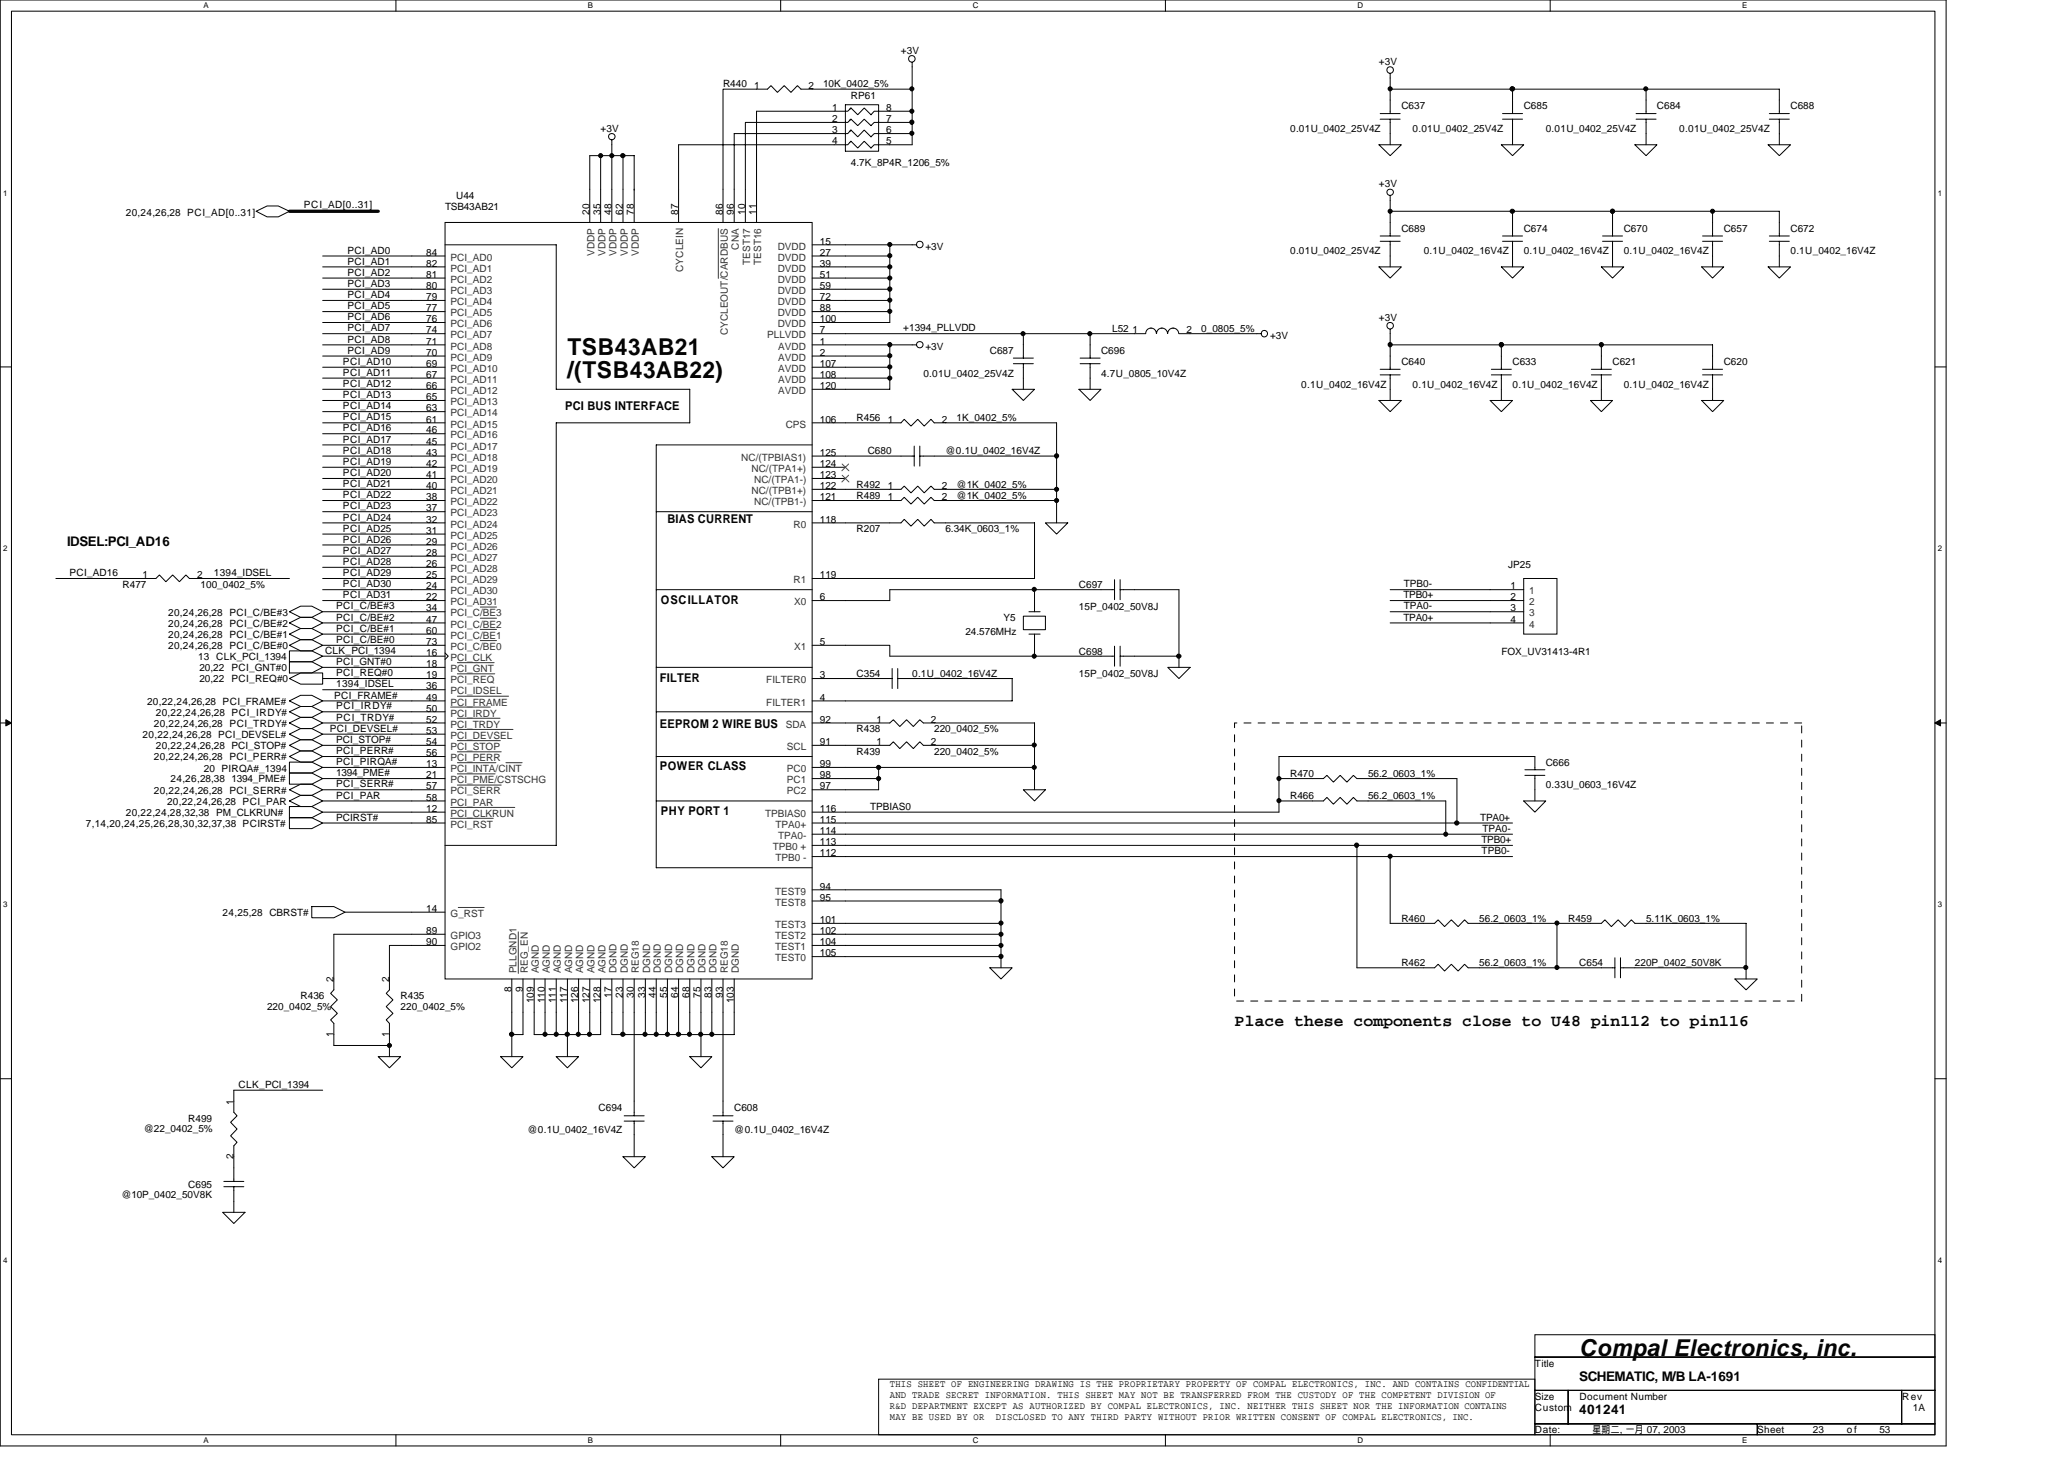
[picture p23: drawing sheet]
<svg xmlns="http://www.w3.org/2000/svg" width="297mm" height="210mm" viewBox="0 0 297 210" stroke-linecap="round" stroke-linejoin="round" font-family="sans-serif">
<defs><g id="words">
<g font-size="3.3">
<text x="81.7" y="51.1">TSB43AB21</text>
<text x="81.7" y="54.4">/(TSB43AB22)</text>
<text x="227.3" y="195.1">Compal Electronics, inc.</text>
</g>
<text font-size="2.4" x="177.7" y="147.6">Place these components close to U48 pin112 to pin116</text>
<g font-size="1.9">
<text x="9.6" y="78.6">IDSEL:PCI_AD16</text>
<text x="227.3" y="203.4">401241</text>
<text x="227.3" y="198.6">SCHEMATIC, M/B LA-1691</text>
</g>
<g font-size="1.7">
<text x="81.3" y="59.1">PCI BUS INTERFACE</text>
<text x="96.1" y="75.2">BIAS CURRENT</text>
<text x="95.1" y="86.9">OSCILLATOR</text>
<text x="95" y="98.1">FILTER</text>
<text x="95" y="104.7">EEPROM 2 WIRE BUS</text>
<text x="95" y="110.7">POWER CLASS</text>
<text x="95.1" y="117.3">PHY PORT 1</text>
</g>
<g font-size="1.4">
<text x="129.7" y="7.7">+3V</text>
<text x="198.5" y="9.4">+3V</text>
<text x="104.1" y="12.6">R440</text>
<text x="108.5" y="12.8">1</text>
<text x="116.4" y="12.8">2</text>
<text x="118.4" y="12.6">10K_0402_5%</text>
<text x="119.8" y="16">1</text>
<text x="119.8" y="17.6">2</text>
<text x="122.5" y="14.3">RP61</text>
<text x="127.5" y="16">8</text>
<text x="127.5" y="17.6">7</text>
<text x="201.7" y="15.7">C637</text>
<text x="219.3" y="15.7">C685</text>
<text x="238.5" y="15.7">C684</text>
<text x="257.7" y="15.7">C688</text>
<text x="86.4" y="19">+3V</text>
<text x="119.8" y="19.2">3</text>
<text x="119.8" y="20.8">4</text>
<text x="122.5" y="23.9">4.7K_8P4R_1206_5%</text>
<text x="127.5" y="19.2">6</text>
<text x="127.5" y="20.8">5</text>
<text x="185.7" y="19">0.01U_0402_25V4Z</text>
<text x="203.3" y="19">0.01U_0402_25V4Z</text>
<text x="222.5" y="19">0.01U_0402_25V4Z</text>
<text x="241.7" y="19">0.01U_0402_25V4Z</text>
<text x="43.7" y="29.9">PCI_AD[0..31]</text>
<text x="65.7" y="28.6">U44</text>
<text x="198.5" y="27">+3V</text>
<text x="18.1" y="31.1">20,24,26,28 PCI_AD[0..31]</text>
<text x="64" y="30.2">TSB43AB21</text>
<text x="84.8" y="30.9" transform="rotate(-90 84.8 30.9)">20</text>
<text x="86.4" y="30.9" transform="rotate(-90 86.4 30.9)">35</text>
<text x="88" y="30.9" transform="rotate(-90 88 30.9)">48</text>
<text x="89.6" y="30.9" transform="rotate(-90 89.6 30.9)">62</text>
<text x="91.2" y="30.9" transform="rotate(-90 91.2 30.9)">78</text>
<text x="97.6" y="30.9" transform="rotate(-90 97.6 30.9)">87</text>
<text x="104" y="30.9" transform="rotate(-90 104 30.9)">86</text>
<text x="105.6" y="30.9" transform="rotate(-90 105.6 30.9)">96</text>
<text x="107.2" y="30.9" transform="rotate(-90 107.2 30.9)">10</text>
<text x="108.8" y="30.9" transform="rotate(-90 108.8 30.9)">11</text>
<text x="118" y="35.2">15</text>
<text x="133.2" y="35.9">+3V</text>
<text x="201.7" y="33.4">C689</text>
<text x="219.3" y="33.4">C674</text>
<text x="233.7" y="33.4">C670</text>
<text x="248.1" y="33.4">C657</text>
<text x="257.7" y="33.4">C672</text>
<text x="50" y="36.5">PCI_AD0</text>
<text x="50" y="38.1">PCI_AD1</text>
<text x="50" y="39.7">PCI_AD2</text>
<text x="50" y="41.3">PCI_AD3</text>
<text x="61.3" y="41.6">80</text>
<text x="61.3" y="40">81</text>
<text x="61.3" y="38.4">82</text>
<text x="61.3" y="36.8">84</text>
<text x="118" y="36.8">27</text>
<text x="118" y="38.4">39</text>
<text x="118" y="40">51</text>
<text x="118" y="41.6">59</text>
<text x="185.7" y="36.6">0.01U_0402_25V4Z</text>
<text x="204.9" y="36.6">0.1U_0402_16V4Z</text>
<text x="219.3" y="36.6">0.1U_0402_16V4Z</text>
<text x="233.7" y="36.6">0.1U_0402_16V4Z</text>
<text x="257.7" y="36.6">0.1U_0402_16V4Z</text>
<text x="50" y="42.9">PCI_AD4</text>
<text x="50" y="44.5">PCI_AD5</text>
<text x="50" y="46.1">PCI_AD6</text>
<text x="50" y="47.7">PCI_AD7</text>
<text x="61.3" y="48">74</text>
<text x="61.3" y="46.4">76</text>
<text x="61.3" y="44.8">77</text>
<text x="61.3" y="43.2">79</text>
<text x="118" y="48">7</text>
<text x="118" y="43.2">72</text>
<text x="118" y="44.8">88</text>
<text x="118" y="46.4">100</text>
<text x="130" y="47.7">+1394_PLLVDD</text>
<text x="160.1" y="47.8">L52</text>
<text x="163" y="48">1</text>
<text x="170.8" y="48">2</text>
<text x="172.9" y="47.8">0_0805_5%</text>
<text x="198.5" y="46.2">+3V</text>
<text x="49.4" y="52.5">PCI_AD10</text>
<text x="50" y="49.3">PCI_AD8</text>
<text x="50" y="50.9">PCI_AD9</text>
<text x="61.3" y="52.8">69</text>
<text x="61.3" y="51.2">70</text>
<text x="61.3" y="49.6">71</text>
<text x="118" y="49.6">1</text>
<text x="118" y="51.2">2</text>
<text x="118" y="52.8">107</text>
<text x="133.2" y="50.3">+3V</text>
<text x="142.4" y="51">C687</text>
<text x="158.5" y="51">C696</text>
<text x="182.8" y="48.7">+3V</text>
<text x="201.7" y="52.6">C640</text>
<text x="217.7" y="52.6">C633</text>
<text x="232.1" y="52.6">C621</text>
<text x="248.1" y="52.6">C620</text>
<text x="49.4" y="54.1">PCI_AD11</text>
<text x="49.4" y="55.7">PCI_AD12</text>
<text x="49.4" y="57.3">PCI_AD13</text>
<text x="49.4" y="58.9">PCI_AD14</text>
<text x="61.3" y="59.2">63</text>
<text x="61.3" y="57.6">65</text>
<text x="61.3" y="56">66</text>
<text x="61.3" y="54.4">67</text>
<text x="118" y="54.4">108</text>
<text x="118" y="56">120</text>
<text x="132.9" y="54.2">0.01U_0402_25V4Z</text>
<text x="158.5" y="54.2">4.7U_0805_10V4Z</text>
<text x="187.3" y="55.8">0.1U_0402_16V4Z</text>
<text x="203.3" y="55.8">0.1U_0402_16V4Z</text>
<text x="217.7" y="55.8">0.1U_0402_16V4Z</text>
<text x="233.7" y="55.8">0.1U_0402_16V4Z</text>
<text x="49.4" y="60.5">PCI_AD15</text>
<text x="49.4" y="62.1">PCI_AD16</text>
<text x="49.4" y="63.7">PCI_AD17</text>
<text x="49.4" y="65.3">PCI_AD18</text>
<text x="61.3" y="65.6">43</text>
<text x="61.3" y="64">45</text>
<text x="61.3" y="62.4">46</text>
<text x="61.3" y="60.8">61</text>
<text x="118" y="60.8">106</text>
<text x="118" y="65.6">125</text>
<text x="123.3" y="60.6">R456</text>
<text x="124.9" y="65.4">C680</text>
<text x="127.8" y="60.8">1</text>
<text x="135.5" y="60.8">2</text>
<text x="136.1" y="65.4">@0.1U_0402_16V4Z</text>
<text x="137.7" y="60.6">1K_0402_5%</text>
<text x="49.4" y="66.9">PCI_AD19</text>
<text x="49.4" y="68.5">PCI_AD20</text>
<text x="49.4" y="70.1">PCI_AD21</text>
<text x="49.4" y="71.7">PCI_AD22</text>
<text x="61.3" y="72">38</text>
<text x="61.3" y="70.4">40</text>
<text x="61.3" y="68.8">41</text>
<text x="61.3" y="67.2">42</text>
<text x="118" y="67.2">124</text>
<text x="118" y="70.4">122</text>
<text x="118" y="68.8">123</text>
<text x="118" y="72">121</text>
<text x="123.3" y="70.2">R492</text>
<text x="123.3" y="71.8">R489</text>
<text x="127.8" y="70.4">1</text>
<text x="127.8" y="72">1</text>
<text x="135.5" y="70.4">2</text>
<text x="135.5" y="72">2</text>
<text x="137.7" y="70.2">@1K_0402_5%</text>
<text x="137.7" y="71.8">@1K_0402_5%</text>
<text x="49.4" y="73.3">PCI_AD23</text>
<text x="49.4" y="74.9">PCI_AD24</text>
<text x="49.4" y="76.5">PCI_AD25</text>
<text x="61.3" y="76.8">31</text>
<text x="61.3" y="75.2">32</text>
<text x="61.3" y="73.6">37</text>
<text x="118" y="75.2">118</text>
<text x="123.3" y="76.6">R207</text>
<text x="136.1" y="76.6">6.34K_0603_1%</text>
<text x="10" y="82.9">PCI_AD16</text>
<text x="20.5" y="83.2">1</text>
<text x="28.4" y="83.2">2</text>
<text x="30.8" y="82.9">1394_IDSEL</text>
<text x="49.4" y="78.1">PCI_AD26</text>
<text x="49.4" y="79.7">PCI_AD27</text>
<text x="49.4" y="82.9">PCI_AD29</text>
<text x="49.4" y="81.3">PCI_AD28</text>
<text x="61.3" y="83.2">25</text>
<text x="61.3" y="81.6">26</text>
<text x="61.3" y="80">28</text>
<text x="61.3" y="78.4">29</text>
<text x="118" y="83.2">119</text>
<text x="217" y="81.7">JP25</text>
<text x="17.6" y="84.6">R477</text>
<text x="24.2" y="88.6">20,24,26,28 PCI_C/BE#3</text>
<text x="28.9" y="84.6">100_0402_5%</text>
<text x="48.4" y="89.3">PCI_C/BE#2</text>
<text x="48.4" y="87.7">PCI_C/BE#3</text>
<text x="49.4" y="86.1">PCI_AD31</text>
<text x="49.4" y="84.5">PCI_AD30</text>
<text x="61.3" y="88">34</text>
<text x="61.3" y="89.6">47</text>
<text x="61.3" y="86.4">22</text>
<text x="61.3" y="84.8">24</text>
<text x="118" y="86.4">6</text>
<text x="144.4" y="89.4">Y5</text>
<text x="155.3" y="84.6">C697</text>
<text x="155.3" y="87.8">15P_0402_50V8J</text>
<text x="202" y="86.1">TPB0+</text>
<text x="202" y="89.3">TPA0+</text>
<text x="202" y="84.5">TPB0-</text>
<text x="202" y="87.7">TPA0-</text>
<text x="217.4" y="84.8">1</text>
<text x="217.4" y="86.4">2</text>
<text x="217.4" y="88">3</text>
<text x="217.4" y="89.6">4</text>
<text x="24.2" y="93.4">20,24,26,28 PCI_C/BE#0</text>
<text x="24.2" y="91.8">20,24,26,28 PCI_C/BE#1</text>
<text x="24.2" y="90.2">20,24,26,28 PCI_C/BE#2</text>
<text x="28.5" y="95">13 CLK_PCI_1394</text>
<text x="46.8" y="94.1">CLK_PCI_1394</text>
<text x="48.4" y="92.5">PCI_C/BE#0</text>
<text x="48.4" y="90.9">PCI_C/BE#1</text>
<text x="48.4" y="95.7">PCI_GNT#0</text>
<text x="61.3" y="91.2">60</text>
<text x="61.3" y="92.8">73</text>
<text x="61.3" y="96">18</text>
<text x="61.3" y="94.4">16</text>
<text x="118" y="92.8">5</text>
<text x="138.9" y="91.3">24.576MHz</text>
<text x="155.3" y="94.2">C698</text>
<text x="216.1" y="94.2">FOX_UV31413-4R1</text>
<text x="21.2" y="101.4">20,22,24,26,28 PCI_FRAME#</text>
<text x="28.7" y="98.2">20,22</text>
<text x="28.7" y="96.6">20,22</text>
<text x="33.3" y="98.2">PCI_REQ#0</text>
<text x="33.3" y="96.6">PCI_GNT#0</text>
<text x="48.1" y="100.5">PCI_FRAME#</text>
<text x="48.4" y="98.9">1394_IDSEL</text>
<text x="48.4" y="97.3">PCI_REQ#0</text>
<text x="61.3" y="97.6">19</text>
<text x="61.3" y="100.8">49</text>
<text x="61.3" y="99.2">36</text>
<text x="118" y="97.6">3</text>
<text x="118" y="100.8">4</text>
<text x="123.3" y="97.4">C354</text>
<text x="131.3" y="97.4">0.1U_0402_16V4Z</text>
<text x="155.3" y="97.4">15P_0402_50V8J</text>
<text x="20.5" y="106.2">20,22,24,26,28 PCI_DEVSEL#</text>
<text x="22.1" y="104.6">20,22,24,26,28 PCI_TRDY#</text>
<text x="22.4" y="103">20,22,24,26,28 PCI_IRDY#</text>
<text x="22.4" y="107.8">20,22,24,26,28 PCI_STOP#</text>
<text x="47.5" y="105.3">PCI_DEVSEL#</text>
<text x="48.4" y="102.1">PCI_IRDY#</text>
<text x="48.4" y="103.7">PCI_TRDY#</text>
<text x="48.4" y="106.9">PCI_STOP#</text>
<text x="61.3" y="102.4">50</text>
<text x="61.3" y="104">52</text>
<text x="61.3" y="105.6">53</text>
<text x="61.3" y="107.2">54</text>
<text x="118" y="104">92</text>
<text x="118" y="107.2">91</text>
<text x="123.3" y="105.4">R438</text>
<text x="126.1" y="104">1</text>
<text x="126.1" y="107.2">1</text>
<text x="134" y="104">2</text>
<text x="134" y="107.2">2</text>
<text x="134.4" y="105.4">220_0402_5%</text>
<text x="22.1" y="109.4">20,22,24,26,28 PCI_PERR#</text>
<text x="24.6" y="112.6">24,26,28,38</text>
<text x="29.3" y="111">20 PIRQA#_1394</text>
<text x="33.3" y="112.6">1394_PME#</text>
<text x="48.4" y="113.3">PCI_SERR#</text>
<text x="48.4" y="108.5">PCI_PERR#</text>
<text x="48.4" y="111.7">1394_PME#</text>
<text x="48.4" y="110.1">PCI_PIRQA#</text>
<text x="61.3" y="108.8">56</text>
<text x="61.3" y="110.4">13</text>
<text x="61.3" y="112">21</text>
<text x="61.3" y="113.6">57</text>
<text x="118" y="110.4">99</text>
<text x="118" y="112">98</text>
<text x="118" y="113.6">97</text>
<text x="123.3" y="108.6">R439</text>
<text x="134.4" y="108.6">220_0402_5%</text>
<text x="185.7" y="111.8">R470</text>
<text x="196.9" y="111.8">56.2_0603_1%</text>
<text x="222.5" y="110.2">C666</text>
<text x="222.5" y="113.4">0.33U_0603_16V4Z</text>
<text x="12.4" y="119">7,14,20,24,25,26,28,30,32,37,38 PCIRST#</text>
<text x="18.1" y="117.4">20,22,24,28,32,38 PM_CLKRUN#</text>
<text x="22.1" y="114.2">20,22,24,26,28 PCI_SERR#</text>
<text x="24" y="115.8">20,22,24,26,28 PCI_PAR</text>
<text x="48.4" y="114.9">PCI_PAR</text>
<text x="48.4" y="118.1">PCIRST#</text>
<text x="61.3" y="116.8">12</text>
<text x="61.3" y="118.4">85</text>
<text x="61.3" y="115.2">58</text>
<text x="118" y="120">114</text>
<text x="118" y="116.8">116</text>
<text x="118" y="118.4">115</text>
<text x="125.2" y="116.5">TPBIAS0</text>
<text x="185.7" y="115">R466</text>
<text x="196.9" y="115">56.2_0603_1%</text>
<text x="213" y="118.1">TPA0+</text>
<text x="213.4" y="119.7">TPA0-</text>
<text x="118" y="121.6">113</text>
<text x="118" y="123.2">112</text>
<text x="213.2" y="121.3">TPB0+</text>
<text x="213.2" y="122.9">TPB0-</text>
<text x="32" y="131.8">24,25,28 CBRST#</text>
<text x="61.3" y="131.2">14</text>
<text x="118" y="128">94</text>
<text x="118" y="129.6">95</text>
<text x="61.3" y="134.4">89</text>
<text x="61.3" y="136">90</text>
<text x="118" y="132.8">101</text>
<text x="118" y="134.4">102</text>
<text x="118" y="136">104</text>
<text x="118" y="137.6">105</text>
<text x="201.7" y="132.6">R460</text>
<text x="212.9" y="132.6">56.2_0603_1%</text>
<text x="225.7" y="132.6">R459</text>
<text x="236.9" y="132.6">5.11K_0603_1%</text>
<text x="43.3" y="143.8">R436</text>
<text x="48" y="141.3" transform="rotate(-90 48 141.3)">2</text>
<text x="56" y="141.3" transform="rotate(-90 56 141.3)">2</text>
<text x="57.7" y="143.8">R435</text>
<text x="73.6" y="142.7" transform="rotate(-90 73.6 142.7)">8</text>
<text x="75.2" y="142.7" transform="rotate(-90 75.2 142.7)">9</text>
<text x="88" y="143.6" transform="rotate(-90 88 143.6)">17</text>
<text x="89.6" y="143.6" transform="rotate(-90 89.6 143.6)">23</text>
<text x="91.2" y="143.6" transform="rotate(-90 91.2 143.6)">30</text>
<text x="92.8" y="143.6" transform="rotate(-90 92.8 143.6)">33</text>
<text x="94.4" y="143.6" transform="rotate(-90 94.4 143.6)">44</text>
<text x="96" y="143.6" transform="rotate(-90 96 143.6)">55</text>
<text x="97.6" y="143.6" transform="rotate(-90 97.6 143.6)">64</text>
<text x="99.2" y="143.6" transform="rotate(-90 99.2 143.6)">68</text>
<text x="100.8" y="143.6" transform="rotate(-90 100.8 143.6)">75</text>
<text x="102.4" y="143.6" transform="rotate(-90 102.4 143.6)">83</text>
<text x="104" y="143.6" transform="rotate(-90 104 143.6)">93</text>
<text x="201.7" y="139">R462</text>
<text x="212.9" y="139">56.2_0603_1%</text>
<text x="227.3" y="139">C654</text>
<text x="235.3" y="139">220P_0402_50V8K</text>
<text x="38.4" y="145.4">220_0402_5%</text>
<text x="48" y="149.1" transform="rotate(-90 48 149.1)">1</text>
<text x="56" y="149.1" transform="rotate(-90 56 149.1)">1</text>
<text x="57.7" y="145.4">220_0402_5%</text>
<text x="76.8" y="144.4" transform="rotate(-90 76.8 144.4)">109</text>
<text x="78.4" y="144.4" transform="rotate(-90 78.4 144.4)">110</text>
<text x="80" y="144.4" transform="rotate(-90 80 144.4)">111</text>
<text x="81.6" y="144.4" transform="rotate(-90 81.6 144.4)">117</text>
<text x="83.2" y="144.4" transform="rotate(-90 83.2 144.4)">126</text>
<text x="84.8" y="144.4" transform="rotate(-90 84.8 144.4)">127</text>
<text x="86.4" y="144.4" transform="rotate(-90 86.4 144.4)">128</text>
<text x="105.6" y="144.4" transform="rotate(-90 105.6 144.4)">103</text>
<text x="27.1" y="161.4">R499</text>
<text x="33.6" y="158.9" transform="rotate(-90 33.6 158.9)">1</text>
<text x="34.3" y="156.5">CLK_PCI_1394</text>
<text x="86.1" y="159.8">C694</text>
<text x="105.7" y="159.8">C608</text>
<text x="20.7" y="162.8">@22_0402_5%</text>
<text x="33.6" y="166.8" transform="rotate(-90 33.6 166.8)">2</text>
<text x="75.9" y="163">@0.1U_0402_16V4Z</text>
<text x="105.7" y="163">@0.1U_0402_16V4Z</text>
<text x="17.5" y="172.4">@10P_0402_50V8K</text>
<text x="27.1" y="171">C695</text>
<text x="220.9" y="196.6">Title</text>
<text x="128.1" y="199.6">THIS SHEET OF ENGINEERING DRAWING IS THE PROPRIETARY PROPERTY OF COMPAL ELECTRONICS, INC. AND CONTAINS CONFIDENTIAL</text>
<text x="128.1" y="201.2">AND TRADE SECRET INFORMATION. THIS SHEET MAY NOT BE TRANSFERRED FROM THE CUSTODY OF THE COMPETENT DIVISION OF</text>
<text x="128.1" y="202.7">R&amp;D DEPARTMENT EXCEPT AS AUTHORIZED BY COMPAL ELECTRONICS, INC. NEITHER THIS SHEET NOR THE INFORMATION CONTAINS</text>
<text x="220.9" y="201.4">Size</text>
<text x="220.9" y="203">Custom</text>
<text x="227.3" y="201.4">Document Number</text>
<text x="273.8" y="201.4">Rev</text>
<text x="275.3" y="203">1A</text>
<text x="128.1" y="204.3">MAY BE USED BY OR</text>
<text x="143.3" y="204.3">DISCLOSED TO ANY THIRD PARTY WITHOUT PRIOR WRITTEN CONSENT OF COMPAL ELECTRONICS, INC.</text>
<text x="220.9" y="206.2">Date:</text>
<text x="229.2" y="206.2">星期二 一月 07, 2003</text>
<text x="233.1" y="206.2">,</text>
<text x="252.9" y="206.2">Sheet</text>
<text x="260.9" y="206.2">23</text>
<text x="265.8" y="206.2">of</text>
<text x="270.5" y="206.2">53</text>
</g>
<g font-size="1.4" fill="#333">
<text x="106.3" y="35.9" transform="rotate(-90 106.3 35.9)">CNA</text>
<text x="111.9" y="35.9">DVDD</text>
<text x="64.9" y="40.7">PCI_AD2</text>
<text x="64.9" y="39.1">PCI_AD1</text>
<text x="64.9" y="37.5">PCI_AD0</text>
<text x="85.6" y="36.9" transform="rotate(-90 85.6 36.9)">VDDP</text>
<text x="87.1" y="36.9" transform="rotate(-90 87.1 36.9)">VDDP</text>
<text x="88.7" y="36.9" transform="rotate(-90 88.7 36.9)">VDDP</text>
<text x="90.3" y="36.9" transform="rotate(-90 90.3 36.9)">VDDP</text>
<text x="91.9" y="36.9" transform="rotate(-90 91.9 36.9)">VDDP</text>
<text x="98.3" y="39.1" transform="rotate(-90 98.3 39.1)">CYCLEIN</text>
<text x="107.9" y="38.1" transform="rotate(-90 107.9 38.1)">TEST17</text>
<text x="109.6" y="38.1" transform="rotate(-90 109.6 38.1)">TEST16</text>
<text x="111.9" y="37.5">DVDD</text>
<text x="111.9" y="39.1">DVDD</text>
<text x="111.9" y="40.7">DVDD</text>
<text x="64.9" y="47.1">PCI_AD6</text>
<text x="64.9" y="45.5">PCI_AD5</text>
<text x="64.9" y="43.9">PCI_AD4</text>
<text x="64.9" y="42.3">PCI_AD3</text>
<text x="111.9" y="42.3">DVDD</text>
<text x="111.9" y="43.9">DVDD</text>
<text x="111.9" y="45.5">DVDD</text>
<text x="111.9" y="47.1">DVDD</text>
<text x="64.9" y="53.5">PCI_AD10</text>
<text x="64.9" y="51.9">PCI_AD9</text>
<text x="64.9" y="50.3">PCI_AD8</text>
<text x="64.9" y="48.7">PCI_AD7</text>
<text x="104.7" y="48.3" transform="rotate(-90 104.7 48.3)">CYCLEOUT/CARDBUS</text>
<text x="110.4" y="48.7">PLLVDD</text>
<text x="112" y="50.3">AVDD</text>
<text x="112" y="51.9">AVDD</text>
<text x="112" y="53.5">AVDD</text>
<text x="64.9" y="59.9">PCI_AD14</text>
<text x="64.9" y="58.3">PCI_AD13</text>
<text x="64.9" y="56.7">PCI_AD12</text>
<text x="64.9" y="55.1">PCI_AD11</text>
<text x="112" y="55.1">AVDD</text>
<text x="112" y="56.7">AVDD</text>
<text x="64.9" y="64.7">PCI_AD17</text>
<text x="64.9" y="63.1">PCI_AD16</text>
<text x="64.9" y="61.5">PCI_AD15</text>
<text x="113.1" y="61.5">CPS</text>
<text x="64.9" y="71.1">PCI_AD21</text>
<text x="64.9" y="69.5">PCI_AD20</text>
<text x="64.9" y="67.9">PCI_AD19</text>
<text x="64.9" y="66.3">PCI_AD18</text>
<text x="106.7" y="66.3">NC/(TPBIAS1)</text>
<text x="108.2" y="67.9">NC/(TPA1+)</text>
<text x="108.2" y="71.1">NC/(TPB1+)</text>
<text x="108.5" y="69.5">NC/(TPA1-)</text>
<text x="64.9" y="77.5">PCI_AD25</text>
<text x="64.9" y="75.9">PCI_AD24</text>
<text x="64.9" y="74.3">PCI_AD23</text>
<text x="64.9" y="72.7">PCI_AD22</text>
<text x="108.5" y="72.7">NC/(TPB1-)</text>
<text x="114.2" y="75.9">R0</text>
<text x="64.9" y="83.9">PCI_AD29</text>
<text x="64.9" y="82.3">PCI_AD28</text>
<text x="64.9" y="80.7">PCI_AD27</text>
<text x="64.9" y="79.1">PCI_AD26</text>
<text x="114.2" y="83.9">R1</text>
<text x="64.9" y="88.7">PCI_C/BE3</text>
<text x="64.9" y="87.1">PCI_AD31</text>
<text x="64.9" y="85.5">PCI_AD30</text>
<text x="114.3" y="87.1">X0</text>
<text x="220.1" y="85.5">1</text>
<text x="220.1" y="87.1">2</text>
<text x="220.1" y="88.7">3</text>
<text x="64.9" y="90.3">PCI_C/BE2</text>
<text x="64.9" y="91.9">PCI_C/BE1</text>
<text x="64.9" y="93.5">PCI_C/BE0</text>
<text x="64.9" y="95.1">PCI_CLK</text>
<text x="114.3" y="93.5">X1</text>
<text x="220.1" y="90.3">4</text>
<text x="64.9" y="96.7">PCI_GNT</text>
<text x="64.9" y="98.3">PCI_REQ</text>
<text x="64.9" y="99.9">PCI_IDSEL</text>
<text x="64.9" y="101.5">PCI_FRAME</text>
<text x="110.3" y="98.3">FILTER0</text>
<text x="110.3" y="101.5">FILTER1</text>
<text x="64.9" y="103.1">PCI_IRDY</text>
<text x="64.9" y="104.7">PCI_TRDY</text>
<text x="64.9" y="106.3">PCI_DEVSEL</text>
<text x="64.9" y="107.9">PCI_STOP</text>
<text x="113.1" y="104.7">SDA</text>
<text x="113.2" y="107.9">SCL</text>
<text x="64.9" y="109.5">PCI_PERR</text>
<text x="64.9" y="111.1">PCI_INTA/CINT</text>
<text x="64.9" y="112.7">PCI_PME/CSTSCHG</text>
<text x="113.2" y="111.1">PC0</text>
<text x="113.2" y="112.7">PC1</text>
<text x="64.9" y="114.3">PCI_SERR</text>
<text x="64.9" y="115.9">PCI_PAR</text>
<text x="64.9" y="117.5">PCI_CLKRUN</text>
<text x="64.9" y="119.1">PCI_RST</text>
<text x="110.1" y="117.5">TPBIAS0</text>
<text x="111.6" y="119.1">TPA0+</text>
<text x="113.2" y="114.3">PC2</text>
<text x="111.2" y="122.3">TPB0 +</text>
<text x="111.6" y="123.9">TPB0 -</text>
<text x="112" y="120.7">TPA0-</text>
<text x="64.9" y="131.9">G_RST</text>
<text x="111.5" y="128.7">TEST9</text>
<text x="111.5" y="130.3">TEST8</text>
<text x="64.9" y="135.1">GPIO3</text>
<text x="64.9" y="136.7">GPIO2</text>
<text x="111.5" y="133.5">TEST3</text>
<text x="111.5" y="135.1">TEST2</text>
<text x="111.5" y="136.7">TEST1</text>
<text x="74.3" y="140" transform="rotate(-90 74.3 140)">PLLGND1</text>
<text x="75.9" y="140" transform="rotate(-90 75.9 140)">REG_EN</text>
<text x="77.6" y="140" transform="rotate(-90 77.6 140)">AGND</text>
<text x="79.1" y="140" transform="rotate(-90 79.1 140)">AGND</text>
<text x="80.7" y="140" transform="rotate(-90 80.7 140)">AGND</text>
<text x="82.3" y="140" transform="rotate(-90 82.3 140)">AGND</text>
<text x="83.9" y="140" transform="rotate(-90 83.9 140)">AGND</text>
<text x="85.6" y="140" transform="rotate(-90 85.6 140)">AGND</text>
<text x="87.1" y="140" transform="rotate(-90 87.1 140)">AGND</text>
<text x="88.7" y="140" transform="rotate(-90 88.7 140)">DGND</text>
<text x="90.3" y="140" transform="rotate(-90 90.3 140)">DGND</text>
<text x="91.9" y="140" transform="rotate(-90 91.9 140)">REG18</text>
<text x="93.6" y="140" transform="rotate(-90 93.6 140)">DGND</text>
<text x="95.1" y="140" transform="rotate(-90 95.1 140)">DGND</text>
<text x="96.7" y="140" transform="rotate(-90 96.7 140)">DGND</text>
<text x="98.3" y="140" transform="rotate(-90 98.3 140)">DGND</text>
<text x="99.9" y="140" transform="rotate(-90 99.9 140)">DGND</text>
<text x="101.6" y="140" transform="rotate(-90 101.6 140)">DGND</text>
<text x="103.1" y="140" transform="rotate(-90 103.1 140)">DGND</text>
<text x="104.7" y="140" transform="rotate(-90 104.7 140)">REG18</text>
<text x="106.3" y="140" transform="rotate(-90 106.3 140)">DGND</text>
<text x="111.5" y="138.3">TEST0</text>
</g>
<g font-size="1.1">
<text x="29.3" y="1.1">A</text>
<text x="84.6" y="1.1">B</text>
<text x="140" y="1.1">C</text>
<text x="195.4" y="1.1">D</text>
<text x="250.7" y="1.1">E</text>
<text x=".5" y="28.2">1</text>
<text x="278.9" y="28.2">1</text>
<text x=".5" y="79.3">2</text>
<text x="278.9" y="79.3">2</text>
<text x=".5" y="130.6">3</text>
<text x="278.9" y="130.6">3</text>
<text x=".5" y="181.7">4</text>
<text x="278.9" y="181.7">4</text>
<text x="29.3" y="207.6">A</text>
<text x="84.6" y="207.6">B</text>
<text x="140" y="207.6">C</text>
<text x="195.4" y="207.6">D</text>
<text x="250.7" y="207.6">E</text>
</g>
</g></defs>
<path d="M0 0h280.1v208h-280.1zM1.6 1.6h276.9v204.8h-276.9z" fill="none" stroke="#000" stroke-width=".14"/>
<g fill="#fff">
<path d="M29.3 .2h.7v1.2h-.7z"/>
<path d="M29.3 206.6h.7v1.2h-.7z"/>
</g>
<path d="M57 0v1.6M57 206.4v1.6" fill="none" stroke="#000" stroke-width=".14"/>
<g fill="#fff">
<path d="M84.6 .2h.7v1.2h-.7z"/>
<path d="M84.6 206.6h.7v1.2h-.7z"/>
</g>
<path d="M112.3 0v1.6M112.3 206.4v1.6" fill="none" stroke="#000" stroke-width=".14"/>
<g fill="#fff">
<path d="M140 .2h.8v1.2h-.8z"/>
<path d="M140 206.6h.8v1.2h-.8z"/>
</g>
<path d="M167.7 0v1.6M167.7 206.4v1.6" fill="none" stroke="#000" stroke-width=".14"/>
<g fill="#fff">
<path d="M195.4 .2h.7v1.2h-.7z"/>
<path d="M195.4 206.6h.7v1.2h-.7z"/>
</g>
<path d="M223.1 0v1.6M223.1 206.4v1.6" fill="none" stroke="#000" stroke-width=".14"/>
<g fill="#fff">
<path d="M250.7 .2h.8v1.2h-.8z"/>
<path d="M250.7 206.6h.8v1.2h-.8z"/>
<path d="M.5 27.2h.6v1.2h-.6z"/>
<path d="M278.9 27.2h.6v1.2h-.6z"/>
<path d="M.5 78.4h.6v1.1h-.6z"/>
<path d="M278.9 78.4h.6v1.1h-.6z"/>
</g>
<path d="M0 52.8h1.6M278.5 52.8h1.6" fill="none" stroke="#000" stroke-width=".14"/>
<g fill="#fff">
<path d="M.5 129.6h.6v1.2h-.6z"/>
<path d="M278.9 129.6h.6v1.2h-.6z"/>
</g>
<path d="M0 104h1.6M278.5 104h1.6" fill="none" stroke="#000" stroke-width=".14"/>
<path d="M.8 103.5l.8 .5-.8 .4zM278.5 104l.8-.5v.9z" fill="#000" stroke="#000" stroke-width=".14"/>
<g fill="#fff">
<path d="M.5 180.8h.6v1.1h-.6z"/>
<path d="M278.9 180.8h.6v1.1h-.6z"/>
</g>
<g fill="none" stroke="#000" stroke-width=".14">
<path d="M121.7 15.1h4.7v6.7h-4.7zM122.5 15.5l-.2 .2M122.5 17.1l-.2 .2M122.5 18.7l-.2 .2M131.3 12.8h-16l-.5-.5-1 1-.9-1-1 1-.9-1-.6 .5h-6.3v19.2M131.3 17.6h-5.5l-.5 .5-.9-1-1 1-.9-1-.5 .5h-14.7v14.4M131.3 9v11.8h-5.5l-.5 .5-.9-1-1 1-.9-1-.5 .5h-24.3v11.2M131.3 16h-5.5l-.5 .5-.9-1-1 1-.9-1-.5 .5h-13.1v16M131.3 19.2h-5.5l-.5 .5-.9-1-1 1-.9-1-.5 .5h-16.3v12.8M198.6 17.1h2.9M198.6 16.3h2.9M200.1 12.8h56v3.5"/>
<path d="M200.1 10.6v5.7M200.1 17.1v3.7M216.2 17.1h2.9M216.2 16.3h2.9M217.7 12.8v3.5M217.7 17.1v3.7M235.5 17.1h2.8M235.5 16.3h2.8M236.9 12.8v3.5M236.9 17.1v3.7M254.6 17.1h2.9M254.6 16.3h2.9"/>
<path d="M256.1 17.1v3.7M36.9 30.4l1.5-.8h1.6l1.7 .8-1.7 .8h-1.6zM46.4 38.4h17.6M46.4 36.8h17.6M64 32h52.9v108.8h-52.9zM64 35.2h16v20.8h19.3v4.8h-19.3v60.8h-16M84.9 32v-9.6h6.4v9.6M86.4 22.4v9.6M88.1 20.2v11.8M89.7 22.4v9.6M91.3 27.2h.1M116.9 38.4h11.2"/>
<path d="M116.9 36.8h11.2M116.9 35.2h15M128.1 35.2v11.2h-11.2M198.5 20.8h3.2l-1.6 1.6zM198.5 38.4h3.2l-1.6 1.6zM198.6 34.7h2.9M198.6 34h2.9M200.1 28.2v2.2h17.6v3.6M200.1 30.4v3.6M200.1 34.7v3.7M216.1 20.8h3.2l-1.6 1.6zM216.1 38.4h3.2l-1.6 1.6z"/>
<path d="M216.2 34.7h2.9M216.2 34h2.9M217.7 30.4h38.4v3.6M217.7 34.7v3.7M230.5 38.4h3.2l-1.6 1.6zM230.6 34.7h2.9M230.6 34h2.9M232.1 30.4v3.6M232.1 34.7v3.7M235.3 20.8h3.2l-1.6 1.6zM244.9 38.4h3.2l-1.6 1.6zM245 34.7h2.9"/>
<path d="M245 34h2.9M246.5 30.4v3.6M246.5 34.7v3.7M254.5 20.8h3.2l-1.6 1.6zM254.5 38.4h3.2l-1.6 1.6zM254.6 34.7h2.9M254.6 34h2.9M256.1 34.7v3.7M46.4 54.4h17.6M46.4 46.4h17.6M46.4 48h17.6M46.4 40h17.6"/>
<path d="M46.4 41.6h17.6M46.4 43.2h17.6M46.4 44.8h17.6M46.4 49.6h17.6M46.4 51.2h17.6M46.4 52.8h17.6M46.4 56h17.6M46.4 57.6h17.6M46.4 59.2h17.6M116.9 54.4h11.2M116.9 48h48M116.9 40h11.2"/>
<path d="M116.9 41.6h11.2M116.9 43.2h11.2M116.9 44.8h11.2M116.9 49.6h15M116.9 51.2h11.2M116.9 52.8h11.2M128.1 49.6v6.4h-11.2M145.7 56h3.2l-1.6 1.6zM145.8 52.3h2.9M145.8 51.5h2.9M147.3 48v3.5M147.3 52.3v3.7"/>
<path d="M155.3 56h3.2l-1.6 1.6zM155.4 52.3h2.9M155.4 51.5h2.9M156.9 48v3.5M156.9 52.3v3.7M164.9 48a.76 .76 0 0 1 .7-.8 .76 .76 0 0 1 .8 .8M166.5 48a.78 .78 0 0 1 .7-.8 .78 .78 0 0 1 .8 .8M168.1 48a.78 .78 0 0 1 .7-.8 .78 .78 0 0 1 .8 .8M169.7 48h11.8M198.5 57.6h3.2l-1.6 1.6zM198.6 53.9h2.9M198.6 53.1h2.9"/>
<path d="M200.1 47.4v5.7M200.1 53.9v3.7M200.1 49.6h46.4v3.5M214.5 57.6h3.2l-1.6 1.6zM214.6 53.9h2.9M214.6 53.1h2.9M216.1 49.6v3.5M216.1 53.9v3.7M228.9 57.6h3.2l-1.6 1.6zM229 53.9h2.9M229 53.1h2.9M230.5 49.6v3.5"/>
<path d="M230.5 53.9v3.7M244.9 57.6h3.2l-1.6 1.6zM245 53.9h2.9M245 53.1h2.9M246.5 53.9v3.7M46.4 60.8h17.6M46.4 75.2h17.6M46.4 70.4h17.6M46.4 72h17.6M46.4 65.6h17.6M46.4 62.4h17.6M46.4 64h17.6"/>
<path d="M46.4 67.2h17.6M46.4 68.8h17.6M46.4 73.6h17.6M46.4 76.8h17.6M46.4 78.4h17.6M94.4 73.6h22.5M116.9 70.4h12.8l.4-.5 1 1 1-1 .9 1 1-1 .4 .5h17.7M116.9 75.2h12.8l.4-.5 1 1 1-1 .9 1 1-1 .4 .5h14.5v8h-32M116.9 60.8h12.8l.4-.5 1 1 1-1 .9 1 1-1 .4 .5h17.7v14.4M116.9 72h12.8l.4-.5 1 1 1-1 .9 1 1-1 .4 .5h17.7M116.9 64h-22.5v60.8h22.5M116.9 65.6h14.7"/>
<path d="M116.9 67.2h4.8M116.9 68.8h4.8M131.6 64.2v2.9M132.4 65.6h19.7M132.4 64.2v2.9M150.4 75.2h3.3l-1.6 1.6zM8 83.2h14.4l.5-.5 1 1 .9-1 1 1 1-1 .5 .5h14.4M41.7 92.8l1.6-.8h1.6l1.5 .8-1.5 .8h-1.6zM41.7 91.2l1.6-.8h1.6l1.5 .8-1.5 .8h-1.6zM41.7 89.6l1.6-.8h1.6l1.5 .8-1.5 .8h-1.6zM41.7 88l1.6-.8h1.6l1.5 .8-1.5 .8h-1.6zM41.7 97.6l1.6-.8h3.1v1.6h-3.1z"/>
<path d="M41.7 95.2h3.2l1.5 .8-1.5 .8h-3.2zM41.7 93.6h3.2l1.5 .8-1.5 .8h-3.2zM46.4 84.8h17.6M46.4 94.4h17.6M46.4 92.8h17.6M46.4 91.2h17.6M46.4 89.6h17.6M46.4 88h17.6M46.4 99.2h17.6M46.4 83.2h17.6M46.4 96h17.6M46.4 97.6h17.6"/>
<path d="M46.4 86.4h17.6M46.4 80h17.6M46.4 81.6h17.6M64 93.9l.5 .5-.5 .5M94.4 84.8h22.5M94.4 96h22.5M116.9 92.8h11.2v1.6h32.3M116.9 97.6h11.5M128.4 96.2v2.9M129.2 97.6h16.5v3.2h-28.8M129.2 96.2v2.9M147.3 88.6h3.1v2h-3.1z"/>
<path d="M148.1 91.2h1.6M148.1 88h1.6M148.9 84.8v3.2M148.9 91.2v3.2M160.4 84.8h-32.3v1.6h-11.2M160.4 83.4v2.9M160.4 93v2.8M161.2 84.8h8.5v11.2M161.2 94.4h8.5M161.2 83.4v2.9M161.2 93v2.8M168.1 96h3.2l-1.6 1.6z"/>
<path d="M200.1 84.8h19.2M200.1 89.6h19.2M200.1 88h19.2M200.1 86.4h19.2M219.3 83.2h4.8v8h-4.8zM41.7 115.2l1.6-.8h1.6l1.5 .8-1.5 .8h-1.6zM41.7 100.8l1.6-.8h1.6l1.5 .8-1.5 .8h-1.6zM41.7 102.4l1.6-.8h1.6l1.5 .8-1.5 .8h-1.6zM41.7 104l1.6-.8h1.6l1.5 .8-1.5 .8h-1.6zM41.7 105.6l1.6-.8h1.6l1.5 .8-1.5 .8h-1.6zM41.7 107.2l1.6-.8h1.6l1.5 .8-1.5 .8h-1.6zM41.7 108.8l1.6-.8h1.6l1.5 .8-1.5 .8h-1.6z"/>
<path d="M41.7 113.6l1.6-.8h1.6l1.5 .8-1.5 .8h-1.6zM41.7 111.2h3.2l1.5 .8-1.5 .8h-3.2zM41.7 116h3.2l1.5 .8-1.5 .8h-3.2zM41.7 117.6h3.2l1.5 .8-1.5 .8h-3.2zM41.7 109.6h3.2l1.5 .8-1.5 .8h-3.2zM46.4 115.2h17.6M46.4 100.8h17.6M46.4 102.4h17.6M46.4 104h17.6M46.4 105.6h17.6M46.4 107.2h17.6M46.4 113.6h17.6"/>
<path d="M46.4 108.8h17.6M46.4 112h17.6M46.4 116.8h17.6M46.4 118.4h17.6M46.4 110.4h17.6M94.4 115.2h22.5M94.4 102.4h22.5M94.4 108.8h22.5M116.9 104h11.2l.5-.5 .9 1 1-1 .9 1 1-1 .5 .5h16v9.6M116.9 107.2h11.2l.5-.5 .9 1 1-1 .9 1 1-1 .5 .5h16M116.9 112h9.5M116.9 118.4h100.8"/>
<path d="M116.9 110.4h32M126.4 110.4v3.2h-9.5M147.3 113.6h3.1l-1.5 1.6zM184.1 115.2h6.4l.5-.5 .9 1 1-1 .9 1 1-1 .5 .5h12.8v4.8M184.1 112h6.4l.5-.5 .9 1 1-1 .9 1 1-1 .5 .5h14.4v6.4M219.3 115.2h3.2l-1.6 1.6zM219.5 111.5h2.8M219.5 110.7h2.8M220.9 110.7v-1.9h-36.8v8h-67.2M220.9 111.5v3.7M44.9 130.4h3.1l1.7 .8-1.7 .8h-3.1zM49.7 131.2h14.3"/>
<path d="M64 134.4h-16v8l-.4 .5 1 .9-1 1 1 1-1 .9 .4 .5v3.2h8M64 136h-8v6.4l-.4 .5 1 .9-1 1 1 1-1 .9 .4 .5v4.8M116.9 123.2h83.2v9.6h6.4l.5-.5 .9 1 1-1 .9 1 1-1 .5 .5h19.2l.5-.5 .9 1 1-1 .9 1 1-1 .5 .5h16v8M116.9 121.6h78.4v17.6h11.2l.5-.5 .9 1 1-1 .9 1 1-1 .5 .5h21.1M116.9 120h100.8M116.9 132.8h27.2M116.9 136h27.2M116.9 137.6h27.2M116.9 128h27.2v11.2M116.9 129.6h27.2M116.9 134.4h27.2M142.4 139.2h3.3l-1.6 1.6z"/>
<path d="M195.3 121.6h22.4M200.1 123.2h17.6M224.1 132.8v6.4M232.4 137.8v2.9M233.2 139.2h18.1M233.2 137.8v2.9M0 155.2h1.6M46.4 156.8h-12.7v3.2l.4 .5-.9 1 .9 .9-.9 1 .9 .9-.4 .5v5.2M54.4 152h3.3l-1.7 1.6zM72 152h3.3l-1.6 1.6zM73.7 140.8v11.2M75.3 140.8v8h-1.6"/>
<path d="M76.9 140.8v8h9.5v-8M78.4 140.8v8M80 152h3.3l-1.6 1.6zM80 140.8v8M81.7 140.8v11.2M83.3 140.8v8M84.9 140.8v8M88.1 140.8v8h17.6v-8M89.7 140.8v8M91.3 140.8v19.7M92.9 140.8v8M94.4 140.8v8"/>
<path d="M96.1 140.8v8M97.7 140.8v8M99.3 152h3.1l-1.5 1.6zM99.3 140.8v8M100.9 140.8v11.2M102.4 140.8v8M104.1 140.8v19.7M249.7 140.8h3.2l-1.6 1.6zM278.5 155.2h1.6M32 174.4h3.3l-1.6 1.6zM32.2 170.7h2.9M32.2 170h2.9"/>
<path d="M33.7 170.7v3.7M89.7 166.4h3.2l-1.6 1.6zM89.8 160.5h2.9M89.8 161.3h2.9M91.3 161.3v5.1M102.4 166.4h3.3l-1.6 1.6zM102.6 160.5h2.9M102.6 161.3h2.9M104.1 161.3v5.1M126.4 198.4h94.5v8h-94.5zM220.9 192h57.6v3.2h-57.6zM220.9 195.2h57.6v4.8h-57.6z"/>
<path d="M220.9 200h4.8v4.9h-4.8zM220.9 204.9h32v1.5h-32zM225.7 200h48v4.9h-48zM252.9 204.9h25.6v1.5h-25.6zM273.7 200h4.8v4.9h-4.8z"/>
<circle cx="88.1" cy="19.7" r=".46"/>
<circle cx="131.2" cy="8.5" r=".47"/>
<circle cx="200.1" cy="10.1" r=".47"/>
<circle cx="132.4" cy="35.2" r=".47"/>
<circle cx="200.1" cy="27.7" r=".46"/>
<circle cx="132.4" cy="49.6" r=".46"/>
<circle cx="181.9" cy="48" r=".46"/>
<circle cx="200.1" cy="46.9" r=".47"/>
</g>
<path d="M41.7 30.4h12.7" fill="none" stroke="#000" stroke-width=".47"/>
<path d="M177.7 104h81.6v40h-81.6z" fill="none" stroke="#000" stroke-width=".14" stroke-dasharray="1 1 1 1 1 1 1 1"/>
<g fill="none" stroke="#333" stroke-width=".14">
<path d="M103.4 32.9v7.1M65.8 95.3h5.3M65.8 96.9h5.4M69.1 87.3h2.4M69.1 88.9h2.4M69.1 90.6h2.4M69.1 92.2h2.4M64.9 101.7h5.7M64.9 116.2h9.2M64.9 117.7h6.1M65.8 100.2h7.4M65.8 103.3h6.2"/>
<path d="M65.8 104.9h8M65.8 106.6h6.2M65.8 108.2h6.3M65.8 109.7h5.6M65.8 111.3h5.4M65.8 112.9h6.3M72.8 109.7h2.3M66 130.6h3.7M74.6 134.1v5.9"/>
</g>
<path d="M121.2 66.8l1 .9M121.2 68.4l1 .9M122.1 66.8l-.9 .9M122.1 68.4l-.9 .9" fill="none" stroke="#4c4c4c" stroke-width=".14"/>
<g fill="#000" stroke="#000" stroke-width=".14">
<circle cx="131.2" cy="17.6" r=".31"/>
<circle cx="131.2" cy="16" r=".3"/>
<circle cx="131.2" cy="19.2" r=".3"/>
<circle cx="131.2" cy="12.8" r=".3"/>
<circle cx="200.1" cy="12.8" r=".3"/>
<circle cx="217.7" cy="12.8" r=".31"/>
<circle cx="236.9" cy="12.8" r=".3"/>
<circle cx="86.4" cy="22.4" r=".3"/>
<circle cx="88.1" cy="22.4" r=".3"/>
<circle cx="89.6" cy="22.4" r=".31"/>
<circle cx="128.1" cy="35.2" r=".3"/>
<circle cx="128.1" cy="38.4" r=".3"/>
<circle cx="128.1" cy="36.8" r=".3"/>
<circle cx="200.1" cy="30.4" r=".3"/>
<circle cx="217.7" cy="30.4" r=".31"/>
<circle cx="232.1" cy="30.4" r=".3"/>
<circle cx="246.5" cy="30.4" r=".3"/>
<circle cx="128" cy="49.6" r=".31"/>
<circle cx="128" cy="41.6" r=".31"/>
<circle cx="128.1" cy="43.2" r=".3"/>
<circle cx="128.1" cy="40" r=".3"/>
<circle cx="128.1" cy="44.8" r=".3"/>
<circle cx="128.1" cy="51.2" r=".3"/>
<circle cx="128.1" cy="52.8" r=".3"/>
<circle cx="128.1" cy="54.4" r=".3"/>
<circle cx="147.2" cy="48" r=".3"/>
<circle cx="156.8" cy="48" r=".3"/>
<circle cx="200.1" cy="49.6" r=".31"/>
<circle cx="216.1" cy="49.6" r=".31"/>
<circle cx="230.4" cy="49.6" r=".31"/>
<circle cx="152" cy="65.6" r=".31"/>
<circle cx="152.1" cy="72" r=".3"/>
<circle cx="152.1" cy="70.4" r=".3"/>
<circle cx="148.8" cy="84.8" r=".3"/>
<circle cx="148.8" cy="94.4" r=".3"/>
<circle cx="169.7" cy="94.4" r=".31"/>
<circle cx="126.4" cy="110.4" r=".3"/>
<circle cx="126.4" cy="112" r=".3"/>
<circle cx="148.8" cy="107.2" r=".3"/>
<circle cx="148.8" cy="110.4" r=".3"/>
<circle cx="184.1" cy="115.2" r=".3"/>
<circle cx="184.1" cy="112" r=".3"/>
<circle cx="209.7" cy="118.4" r=".31"/>
<circle cx="144" cy="137.6" r=".31"/>
<circle cx="144" cy="129.6" r=".31"/>
<circle cx="144.1" cy="136" r=".3"/>
<circle cx="144.1" cy="132.8" r=".3"/>
<circle cx="144.1" cy="134.4" r=".3"/>
<circle cx="195.2" cy="121.6" r=".31"/>
<circle cx="200.1" cy="123.2" r=".3"/>
<circle cx="208.1" cy="120" r=".3"/>
<circle cx="224.1" cy="139.2" r=".3"/>
<circle cx="224.1" cy="132.8" r=".3"/>
<circle cx="251.2" cy="139.2" r=".3"/>
<circle cx="56" cy="150.4" r=".3"/>
<circle cx="73.6" cy="148.8" r=".31"/>
<circle cx="78.4" cy="148.8" r=".3"/>
<circle cx="80.1" cy="148.8" r=".3"/>
<circle cx="81.6" cy="148.8" r=".31"/>
<circle cx="83.2" cy="148.8" r=".3"/>
<circle cx="84.8" cy="148.8" r=".3"/>
<circle cx="89.6" cy="148.8" r=".31"/>
<circle cx="92.8" cy="148.8" r=".3"/>
<circle cx="94.4" cy="148.8" r=".3"/>
<circle cx="96.1" cy="148.8" r=".3"/>
<circle cx="97.6" cy="148.8" r=".31"/>
<circle cx="99.2" cy="148.8" r=".3"/>
<circle cx="100.8" cy="148.8" r=".3"/>
<circle cx="102.4" cy="148.8" r=".3"/>
</g>
<use href="#words"/>
</svg>
